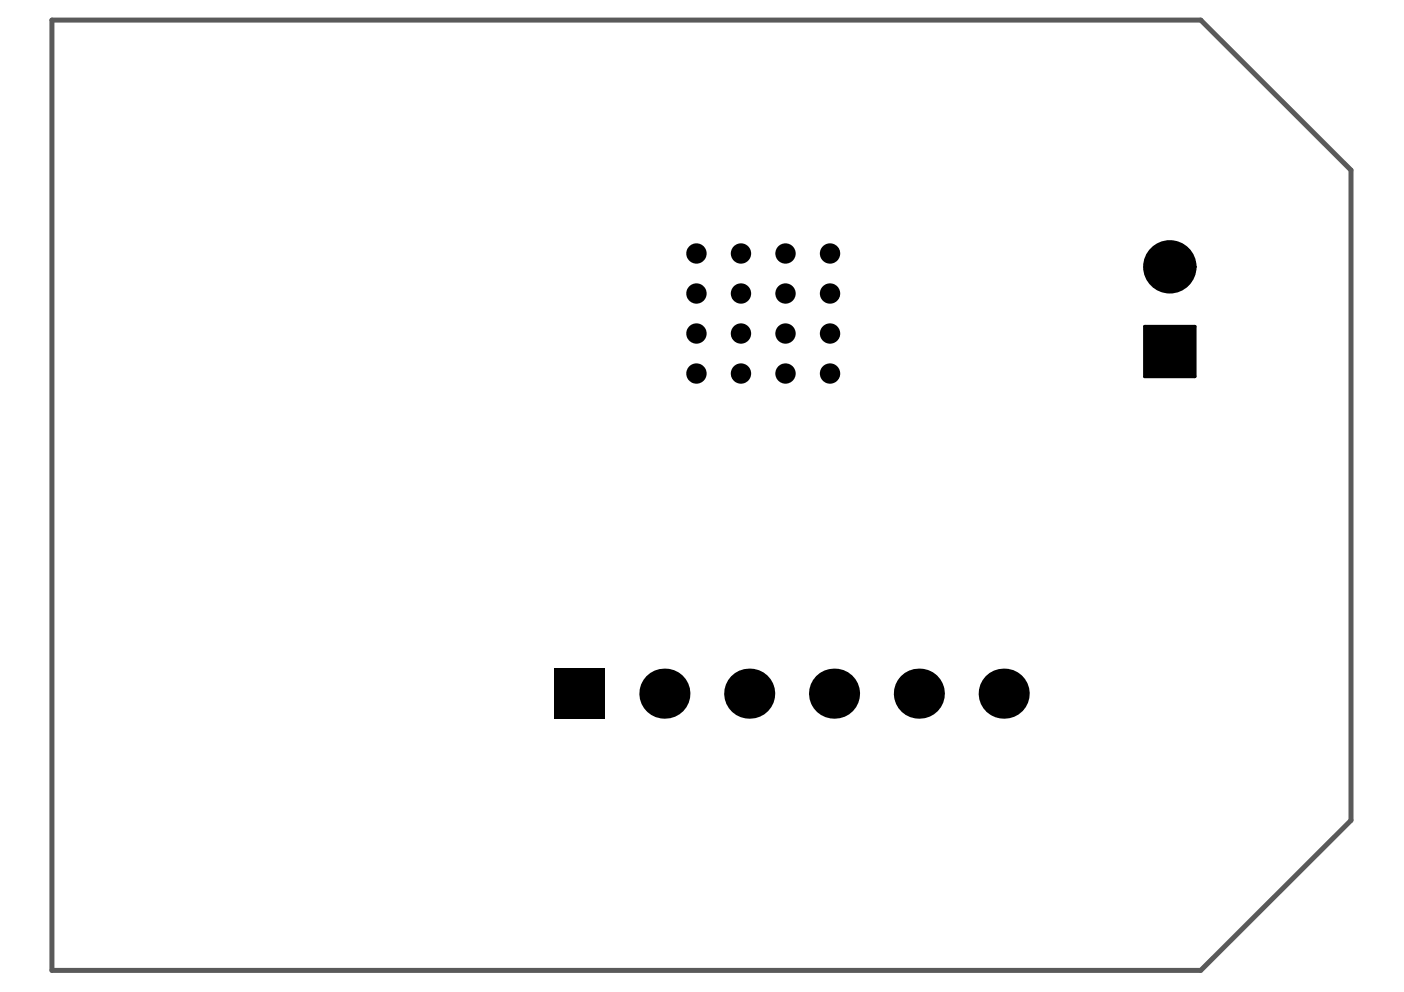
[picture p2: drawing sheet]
<svg xmlns="http://www.w3.org/2000/svg" width="297mm" height="210mm" viewBox="0 0 297 210" stroke-linecap="round" stroke-linejoin="round" font-family="sans-serif">
<path d="M11 4.2h243l31.8 31.8v137.6l-31.8 31.7h-243z" fill="none" stroke="#5a5a5a" stroke-width="1.1"/>
<g fill="#000">
<circle cx="147.3" cy="53.6" r="2.15"/>
<circle cx="156.8" cy="53.6" r="2.15"/>
<circle cx="166.2" cy="53.6" r="2.15"/>
<circle cx="175.6" cy="53.6" r="2.15"/>
<circle cx="247.5" cy="56.5" r="5.3"/>
<circle cx="147.3" cy="70.6" r="2.15"/>
<circle cx="147.3" cy="79" r="2.15"/>
<circle cx="147.3" cy="62.1" r="2.15"/>
<circle cx="156.8" cy="70.6" r="2.15"/>
<circle cx="156.8" cy="62.1" r="2.15"/>
<circle cx="156.8" cy="79" r="2.15"/>
<circle cx="166.2" cy="70.6" r="2.15"/>
<circle cx="166.2" cy="79" r="2.15"/>
<circle cx="166.2" cy="62.1" r="2.15"/>
<circle cx="175.6" cy="70.6" r="2.15"/>
<circle cx="175.6" cy="62.1" r="2.15"/>
<circle cx="175.6" cy="79" r="2.15"/>
<circle cx="140.6" cy="146.8" r="5.3"/>
<circle cx="158.5" cy="146.8" r="5.3"/>
<circle cx="176.5" cy="146.8" r="5.3"/>
<circle cx="194.4" cy="146.8" r="5.3"/>
<circle cx="212.3" cy="146.8" r="5.3"/>
</g>
<g fill="#000">
<path d="M242.2 69.1h10.6v10.6h-10.6z" fill-rule="evenodd"/>
<path d="M117.3 141.5h10.6v10.6h-10.6z" fill-rule="evenodd"/>
</g>
<g fill="none" stroke="#000" stroke-width=".71">
<path d="M242.2 69.1h10.6v10.6h-10.6z"/>
<circle cx="247.5" cy="56.5" r="3.2"/>
<circle cx="247.5" cy="56.5" r="5.3"/>
<circle cx="247.5" cy="74.4" r="3.2"/>
</g>
</svg>
